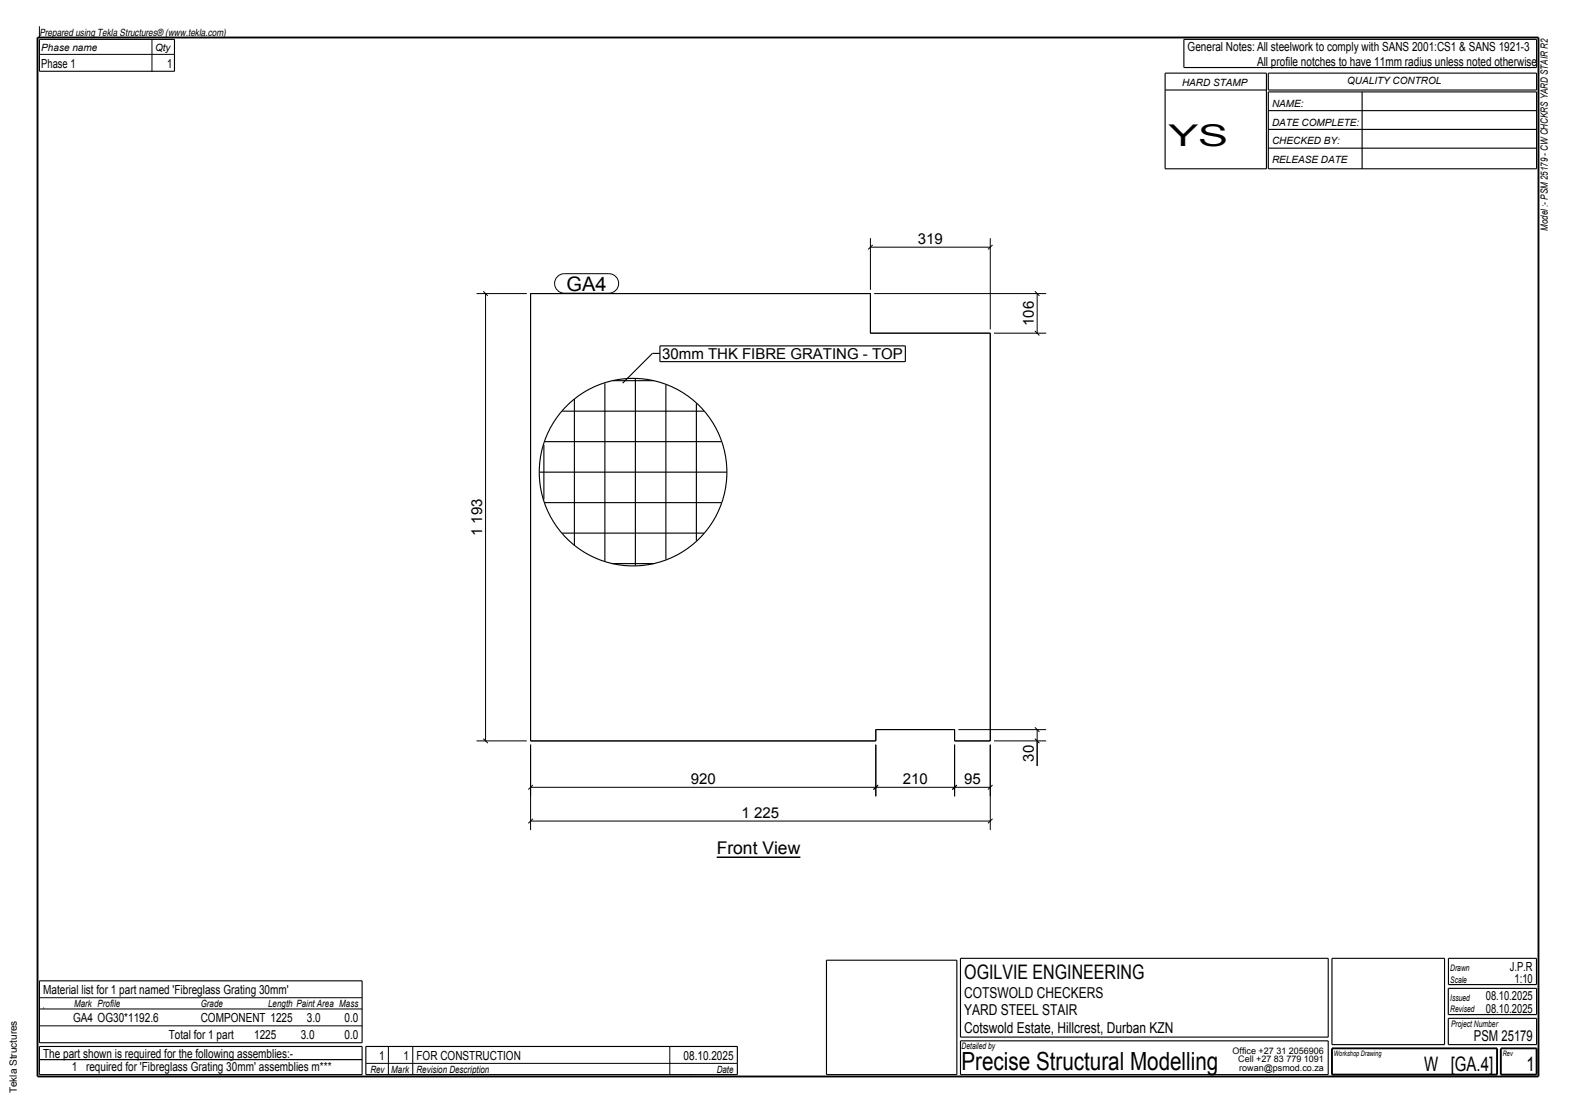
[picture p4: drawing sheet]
<svg xmlns="http://www.w3.org/2000/svg" width="420mm" height="297mm" viewBox="0 0 420 297" stroke-linecap="round" stroke-linejoin="round" font-family="sans-serif">
<defs><g id="words">
<text font-size="8" x="311.4" y="39">YS</text>
<text font-size="6.7" x="256.3" y="285.3">Precise Structural Modelling</text>
<g font-size="5.3">
<text x="151" y="77.6">GA4</text>
<text x="257" y="261">OGILVIE ENGINEERING</text>
<text x="379.5" y="285.5">W [GA.4]</text>
<text x="406.8" y="285.5">1</text>
</g>
<text font-size="4.7" x="191" y="227.8">Front View</text>
<g font-size="4">
<text x="244.6" y="65">319</text>
<text x="275.5" y="86.9" transform="rotate(-90 275.5 86.9)">106</text>
<text x="176.5" y="95.8">30mm THK FIBRE GRATING - TOP</text>
<text x="128.5" y="142.9" transform="rotate(-90 128.5 142.9)">1 193</text>
<text x="275.5" y="203.1" transform="rotate(-90 275.5 203.1)">30</text>
<text x="184.1" y="209">920</text>
<text x="240.6" y="209">210</text>
<text x="256.9" y="209">95</text>
<text x="197.6" y="218">1 225</text>
<text x="257" y="266">COTSWOLD CHECKERS</text>
<text x="257" y="270.5">YARD STEEL STAIR</text>
<text x="257" y="275.5">Cotswold Estate, Hillcrest, Durban KZN</text>
<text x="392.8" y="277.5">PSM 25179</text>
</g>
<g font-size="3.3">
<text x="11" y="18">Phase 1</text>
<text x="44.5" y="18">1</text>
<text x="316.5" y="13.5">General Notes: All steelwork to comply with SANS 2001:CS1 &amp; SANS 1921-3</text>
<text x="335" y="17.5">All profile notches to have 11mm radius unless noted otherwise</text>
<text x="402.4" y="258.7">J.P.R</text>
<text x="403.6" y="262">1:10</text>
<text x="11.5" y="265">Material list for 1 part named 'Fibreglass Grating 30mm'</text>
<text x="396" y="266.5">08.10.2025</text>
<text x="19.5" y="272.5">GA4 OG30*1192.6</text>
<text x="53.5" y="272.5">COMPONENT 1225</text>
<text x="81.8" y="272.5">3.0</text>
<text x="91.8" y="272.5">0.0</text>
<text x="396" y="270">08.10.2025</text>
<text x="45" y="277">Total for 1 part</text>
<text x="67.7" y="277">1225</text>
<text x="80.1" y="277">3.0</text>
<text x="91.8" y="277">0.0</text>
<text x="11.5" y="282">The part shown is required for the following assemblies:-</text>
<text x="19.2" y="285.5">1 required for 'Fibreglass Grating 30mm' assemblies m***</text>
<text x="101" y="282.5">1</text>
<text x="107.5" y="282.5">1 FOR CONSTRUCTION</text>
<text x="182.2" y="282.5">08.10.2025</text>
</g>
<g font-size="2.7">
<text x="10.5" y="9.5">Prepared using Tekla Structures® (www.tekla.com)</text>
<text x="11" y="13.5">Phase name</text>
<text x="41.3" y="13.5">Qty</text>
<text x="315" y="23">HARD STAMP</text>
<text x="359" y="22.5">QUALITY CONTROL</text>
<text x="339" y="28.5">NAME:</text>
<text x="339" y="33.5">DATE COMPLETE:</text>
<text x="339" y="38.5">CHECKED BY:</text>
<text x="339" y="43.5">RELEASE DATE</text>
<text x="412.5" y="61.5" transform="rotate(-90 412.5 61.5)">Model :- PSM 25179 - CW CHCKRS YARD STAIR R2</text>
<text x="19.8" y="268.5">Mark Profile</text>
<text x="53.5" y="268.5">Grade</text>
<text x="71.5" y="268.5">Length Paint Area Mass</text>
<text x="98.7" y="286">Rev</text>
<text x="104.3" y="286">Mark</text>
<text x="111" y="286">Revision Description</text>
<text x="191" y="286">Date</text>
<text x="4.5" y="291.5" transform="rotate(-90 4.5 291.5)">Tekla Structures</text>
</g>
<g font-size="2.4">
<text x="386.5" y="262">Scale</text>
<text x="386.5" y="258.7">Drawn</text>
<text x="386.5" y="266.8">Issued</text>
<text x="386.5" y="269.8">Revised</text>
<text x="386.7" y="273.7">Project Number</text>
<text x="256.3" y="279.7">Detailed by</text>
<text x="328.5" y="281">Office +27 31 2056906</text>
<text x="330" y="283.3">Cell +27 83 779 1091</text>
<text x="330.3" y="285.5">rowan@psmod.co.za</text>
</g>
<g font-size="2">
<text x="355.5" y="281.5">Workshop Drawing</text>
<text x="400.5" y="281.5">Rev</text>
</g>
</g></defs>
<path d="M10 10h400v277h-400z" fill="none" stroke="#000" stroke-width=".5"/>
<path d="M191 228.5h22.3" fill="none" stroke="#000" stroke-width=".4"/>
<path d="M191 224.3h22.3v3.5h-22.3z" fill-rule="evenodd" fill="#fefefb"/>
<g fill="none" stroke="#000" stroke-width=".27">
<path d="M10.5 14.5h36M10.5 7v3M40.5 10.5v8.5M127 78.3h13.4M128.8 77.7l1.2 1.2M129.4 78.3v119.2M141.4 78.3h90.6v10.5h31.9v108.7h-9.5v-3h-21v3h-92zM232 63.5v13.8M232 65.9h31.9M232.6 65.3l-1.2 1.2M233 78.3h45.8M263.9 63.5v24.3"/>
<path d="M264.5 65.3l-1.2 1.2M275.8 77.7l1.2 1.2M276.4 78.3v10.5M264.9 88.8h13.9M275.8 88.2l1.2 1.2M127 197.5h13.4M128.8 196.9l1.2 1.2M141.4 198.5v22.8M233.4 198.5v13.8M254.4 198.5v13.8M255.4 194.5h23.4M263.9 198.5v22.8"/>
<path d="M264.9 197.5h13.9M275.8 196.9l1.2 1.2M275.8 193.9l1.2 1.2M276.4 194.5v9.7M141.4 218.9h122.5M141.4 209.9h122.5M142 218.3l-1.2 1.2M142 209.3l-1.2 1.2M234 209.3l-1.2 1.2M255 209.3l-1.2 1.2M264.5 218.3l-1.2 1.2M264.5 209.3l-1.2 1.2"/>
<path d="M10.5 266h86M10.5 273.5h86M10.5 269h86M11.5 268.7h.1M97.5 279h99M103.5 279v7.5M110 279v7.5M178.5 279v7.5M10.5 282.5h86M97.5 283.5h99M184 286.5h.1"/>
</g>
<g fill="none" stroke="#000" stroke-width=".3">
<path d="M10.5 10.5h36v8.5h-36zM310.5 19.5h27v25.5h-27zM315.5 10.5h94v7.5h-94zM338 19.5h71.5v4.5h-71.5zM310.5 24h27M338 24.5h71.5v20.5h-71.5zM338 29.5h71.5M338 34.5h71.5M338 39.5h71.5M363 24.5v20.5M175.9 94.2h-2l-8 8M144.9 118.6v14.6"/>
<path d="M145.2 117.7h47M149.8 109.6h37.8M153.1 106.4v39M161.2 102.2v47.4M163.2 101.5h11M169.3 100.9v49.9M177.5 102.6v46.5M185.6 107.6v36.5M143.7 125.9h50M145.2 134h47M149.8 142.1h37.8M163.2 150.3h11"/>
<path d="M220.2 256h34.8v30.5h-34.8zM256 255.5h98v21h-98zM355 255.5h30v23h-30zM386 255.5h23.5v7h-23.5zM10.5 279h86v7.5h-86zM10.5 261.5h86v16.5h-86zM97.5 279h99v7.5h-99zM256 277.5h98v9h-98zM386 271.5h23.5v7h-23.5zM386 263.5h23.5v7h-23.5z"/>
<circle cx="168.7" cy="125.9" r="25"/>
</g>
<path d="M355 279.5h44v7h-44zM400 279.5h9.5v7h-9.5z" fill="none" stroke="#000" stroke-width=".5"/>
<g fill="#fefefb">
<path d="M176.5 92.8h64.2v3h-64.2z" fill-rule="evenodd"/>
<path d="M176.5 92.8h64.2v3h-64.2z" fill-rule="evenodd"/>
</g>
<path d="M175.9 92.2h65.4v4.2h-65.4z" fill="none" stroke="#000" stroke-width=".3"/>
<g fill="#fefefb">
<path d="M197 214.4h11.3v4.2h-11.3z" fill-rule="evenodd"/>
<path d="M256.3 205.4h5.7v4.2h-5.7z" fill-rule="evenodd"/>
<path d="M151 73.6h10.7v4h-10.7z" fill-rule="evenodd"/>
<path d="M151 73.6h10.7v4h-10.7z" fill-rule="evenodd"/>
</g>
<path d="M148.8 73.5l1.6-.5h11.9a2.6 2.6 0 0 1 2.6 2.6 2.6 2.6 0 0 1-2.6 2.6h-11.9a2.6 2.6 0 0 1-2.5-1.8 2.6 2.6 0 0 1 .9-2.9z" fill="none" stroke="#000" stroke-width=".27"/>
<g fill="#fefefb">
<path d="M240 205.4h7.8v4.2h-7.8z" fill-rule="evenodd"/>
<path d="M183.5 205.4h7.8v4.2h-7.8z" fill-rule="evenodd"/>
<path d="M244 61.4h7.9v4.2h-7.9z" fill-rule="evenodd"/>
<path d="M271.9 79.6h4.2v7.9h-4.2z" fill-rule="evenodd"/>
<path d="M271.9 198.1h4.2v5.6h-4.2z" fill-rule="evenodd"/>
<path d="M124.9 132.3h4.2v11.2h-4.2z" fill-rule="evenodd"/>
</g>
<use href="#words"/>
</svg>
